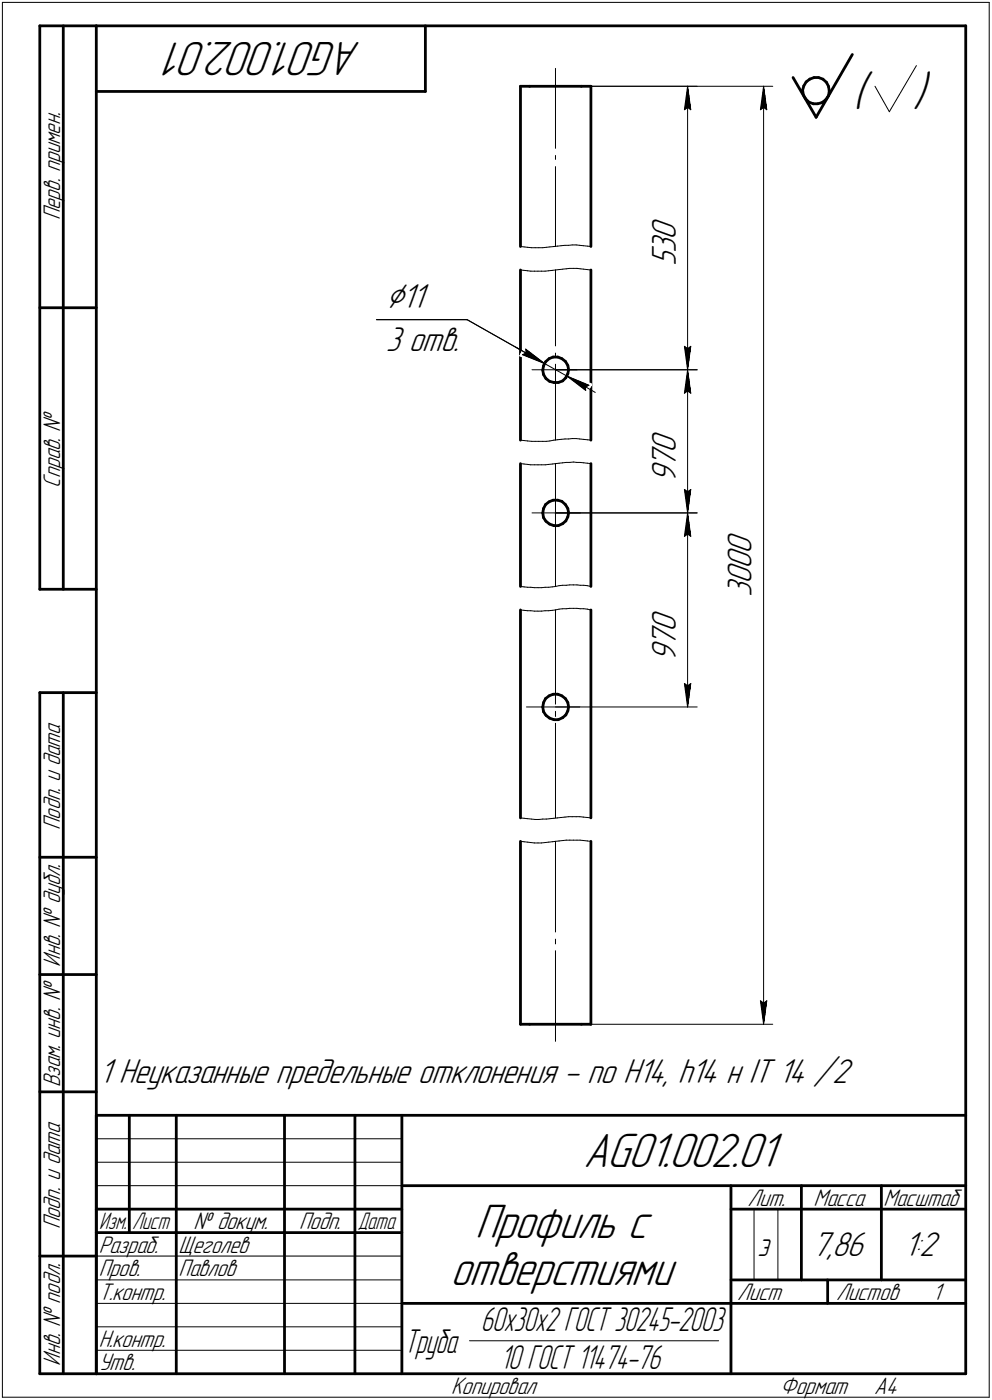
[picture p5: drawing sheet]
<svg xmlns="http://www.w3.org/2000/svg" width="211mm" height="298mm" viewBox="0 0 211 298" stroke-linecap="round" stroke-linejoin="round" font-family="sans-serif">
<defs><g id="words">
<g font-size="10.9">
<text x="76.9" y="9" transform="rotate(180 76.9 9)">AG01.002.01</text>
<text x="181.4" y="22.8">(</text>
<text x="194.3" y="22.8">)</text>
<text x="124.1" y="248.5">AG01.002.01</text>
<text x="101.1" y="263.5">Профиль с</text>
<text x="95.9" y="273.5">отверстиями</text>
</g>
<text font-size="8.5" x="82.1" y="65.5">Ç11</text>
<g font-size="7.8">
<text x="143.8" y="53.9" transform="rotate(-90 143.8 53.9)">3</text>
<text x="143.8" y="51.1" transform="rotate(-90 143.8 51.1)">0</text>
<text x="143.8" y="56.7" transform="rotate(-90 143.8 56.7)">5</text>
<text x="82.1" y="74.7">3 отв.</text>
<text x="143.8" y="99.7" transform="rotate(-90 143.8 99.7)">7</text>
<text x="143.8" y="96.5" transform="rotate(-90 143.8 96.5)">0</text>
<text x="143.8" y="102.9" transform="rotate(-90 143.8 102.9)">9</text>
<text x="159.9" y="118" transform="rotate(-90 159.9 118)">0</text>
<text x="159.9" y="124.4" transform="rotate(-90 159.9 124.4)">0</text>
<text x="159.9" y="121.2" transform="rotate(-90 159.9 121.2)">0</text>
<text x="159.9" y="127.1" transform="rotate(-90 159.9 127.1)">3</text>
<text x="143.8" y="137.7" transform="rotate(-90 143.8 137.7)">7</text>
<text x="143.8" y="134.5" transform="rotate(-90 143.8 134.5)">0</text>
<text x="143.8" y="140.9" transform="rotate(-90 143.8 140.9)">9</text>
<text x="21.1" y="230.5">1 Неуказанные предельные отклонения - по H14, h14 н IT 14 /2</text>
<text x="172.8" y="267.5">7,86</text>
<text x="192.4" y="267.5">1:2</text>
</g>
<g font-size="7.6">
<text x="161.2" y="267.5">э</text>
<text x="86" y="288">Труба</text>
<text x="102.3" y="283.5">60x30x2 ГОСТ 30245-2003</text>
<text x="106.5" y="291.6">10 ГОСТ 11474-76</text>
</g>
<g font-size="5.4">
<text x="12.8" y="46.9" transform="rotate(-90 12.8 46.9)">Перв. примен.</text>
<text x="12.8" y="103.8" transform="rotate(-90 12.8 103.8)">Справ. №</text>
<text x="12.8" y="176.7" transform="rotate(-90 12.8 176.7)">Подп. и дата</text>
<text x="12.8" y="205.8" transform="rotate(-90 12.8 205.8)">Инв. № дубл.</text>
<text x="12.8" y="231.6" transform="rotate(-90 12.8 231.6)">Взам. инв. №</text>
<text x="159.1" y="256.8">Лит.</text>
<text x="173.1" y="256.8">Масса</text>
<text x="188" y="256.8">Масштаб</text>
<text x="12.8" y="261.7" transform="rotate(-90 12.8 261.7)">Подп. и дата</text>
<text x="41.2" y="261.8">№ докум.</text>
<text x="63.6" y="261.8">Подп.</text>
<text x="21" y="266.8">Разраб.</text>
<text x="38" y="266.8">Щеголев</text>
<text x="21" y="271.8">Пров.</text>
<text x="38" y="271.8">Павлов</text>
<text x="21" y="276.8">Т.контр.</text>
<text x="156.9" y="276.8">Лист</text>
<text x="177.9" y="276.8">Листов</text>
<text x="198.4" y="276.8">1</text>
<text x="21" y="286.8">Н.контр.</text>
<text x="12.8" y="290.8" transform="rotate(-90 12.8 290.8)">Инв. № подл.</text>
<text x="21" y="291.8">Утв.</text>
<text x="96" y="296.8">Копировал</text>
<text x="166" y="296.8">Формат</text>
<text x="186" y="296.8">A4</text>
</g>
<g font-size="5.3">
<text x="21.1" y="261.8">Изм.</text>
<text x="28.1" y="261.8">Лист</text>
<text x="76.1" y="261.8">Дата</text>
</g>
</g></defs>
<g fill="none" stroke="#000" stroke-width=".59">
<path d="M8.5 5.5v120zM8.5 5.5h12zM13.5 5.5v120zM20.5 5.5v287zM20.5 5.5h185zM20.5 19.5h70zM90.5 5.5v14zM110.7 18.4v34.1zM110.7 18.4h2zM112.7 18.4h11zM123.7 18.4h2zM125.7 18.4v34.1z"/>
<path d="M168.7 16.5l5 8.5zM170.8 19.2l.1 1zM171 18.3l-.2 .9zM171.5 17.4l.8-.6zM171.5 17.4l-.5 .9zM172.3 16.8l.9-.3zM173.2 16.5h1zM174.2 16.5l.9 .3zM175.1 16.8l.8 .7zM175.9 17.5l.4 .9zM176.3 18.4l.1 .9zM176.4 19.5l-.1 .9z"/>
<path d="M176.4 19.3v.2zM181.4 11.6l-7.7 13.4zM205.5 5.5v287zM170.9 20.2l.5 .9zM171.4 21.1l.7 .7zM172.1 21.8l1 .3zM173.1 22.1h.9zM174 22.1l.9-.3zM174.9 21.8l.8-.5zM176.3 20.4l-.6 .9zM110.7 57.5v36.2zM125.7 57.5v36.2z"/>
<path d="M8.5 65.5h12zM115.5 78.8l.2 1zM115.7 77.9l-.2 .9zM115.7 79.8l.5 .8zM116.1 77l.7-.6zM116.1 77l-.4 .9zM116.8 76.4l.9-.4zM117.7 76h1zM118.7 76l.8 .4zM119.5 76.4l.8 .6zM120.3 77l.5 .8zM120.8 77.8l.2 .9z"/>
<path d="M120.8 79.6l-.4 .8zM121 78.7l-.2 .9zM110.7 98.7v26.2zM116.2 80.6l.7 .6zM116.9 81.2l1 .2zM117.9 81.4h.9zM118.8 81.4l.9-.3zM120.4 80.4l-.7 .7zM125.7 98.7v26.2zM115.5 109.2l.2 1zM115.7 108.3l-.2 .9zM115.7 110.2l.5 .8z"/>
<path d="M116.1 107.4l.7-.6zM116.1 107.4l-.4 .9zM116.2 111l.7 .6zM116.8 106.8l.9-.3zM116.9 111.6l1 .3zM117.7 106.5h1zM117.9 111.9h.9zM118.7 106.5l.8 .3zM118.8 111.9l.9-.4zM119.5 106.8l.8 .6zM119.7 111.5l.7-.6zM120.3 107.4l.5 .9z"/>
<path d="M120.8 108.3l.2 .9zM120.8 110.1l-.4 .8zM121 109.2l-.2 .9zM8.5 125.5h12zM110.7 129.9v44.3zM125.7 129.9v44.3zM8.5 147.5v145zM8.5 147.5h12zM13.5 147.5v145zM115.5 150.5l.2 1.1zM115.7 149.6l-.2 .9zM115.7 151.6l.5 .7z"/>
<path d="M116.1 148.8l.7-.6zM116.1 148.8l-.4 .8zM116.2 152.3l.7 .6zM116.8 148.2l.9-.4zM116.9 152.9l1 .3zM117.7 147.8h1zM117.9 153.2h.9zM118.7 147.8l.8 .4zM118.8 153.2l.9-.4zM119.5 148.2l.8 .6zM119.7 152.8l.7-.6zM120.3 148.8l.5 .8z"/>
<path d="M120.8 149.6l.2 .9zM120.8 151.4l-.4 .8zM121 150.5l-.2 .9zM110.7 179.2v38.9zM125.7 179.2v38.9zM8.5 182.5h12zM8.5 207.5h12zM110.7 218.1h2zM112.7 218.1h11zM123.7 218.1h2zM8.5 232.5h12zM20.5 237.5h185z"/>
<path d="M20.5 237.5v55zM27.5 237.5v25zM37.5 237.5v55zM60.5 237.5v55zM75.5 237.5v55zM85.5 237.5v55zM20.5 257.5h65zM85.5 252.5h120zM155.5 252.5v40zM155.5 257.5h15zM170.5 252.5v20zM170.5 257.5h35z"/>
<path d="M187.5 252.5v20zM8.5 267.5h12zM20.5 262.5h65zM85.5 277.5h70zM155.5 277.5h50zM155.5 272.5h50zM176.1 272.5v5zM8.5 292.5h12zM20.5 292.5h185z"/>
</g>
<g fill="none" stroke="#000" stroke-width=".21">
<path d="M.5 .5v297zM.5 .5h210zM118.2 14.6v17zM118.2 18.4h30.1zM125.7 18.4h38.7zM146.3 18.4l.7 5zM146.3 18.4l-.7 5zM146.3 18.4v60.3zM162.5 18.4l.7 5zM162.5 18.4l-.7 5zM162.5 18.4v199.7zM186.2 18.4l3 5.4z"/>
<path d="M195 14l-5.8 9.8zM210.5 .5v297zM118.2 33.1v.9zM118.2 35.5v17zM145.6 23.4l.7-.5zM146.3 22.9l.7 .5zM161.8 23.4l.7-.5zM162.5 22.9l.7 .5zM110.7 57.5l.8 .1zM110.7 52.5l.8 .1zM111.5 57.6l.8 .1zM111.5 52.6l.8 .1z"/>
<path d="M112.3 57.7h.6zM112.3 52.7h.8zM112.9 57.7h.8zM113.1 52.7h.8zM113.7 57.7h.8zM113.9 52.7h.7zM114.5 57.7h.7zM114.6 52.7h.9zM115.2 57.7h.8zM115.5 52.7h.7zM116 57.7h.8zM116.2 52.7l.8-.1z"/>
<path d="M116.8 57.7l.7-.1zM117 52.6l.9-.1zM117.5 57.6l.7-.1zM117.9 52.5l.7-.1zM118.2 57.5v16.2zM118.2 57.5l.8-.1zM118.6 52.4l.8-.1zM119 57.4l.7-.1zM119.4 52.3l.8-.1zM119.7 57.3l.8-.1zM120.2 52.2h.8zM120.5 57.2l.7-.1z"/>
<path d="M121 52.2h.8zM121.2 57.1h.8zM121.8 52.2h.8zM122 57.1h.8zM122.6 52.2h.8zM122.8 57.1l.6 .1zM123.4 52.2l.7 .1zM123.4 57.2l.8 .1zM124.1 52.3l.9 .1zM124.2 57.3l.8 .1zM125 57.4l.7 .1zM125 52.4l.7 .1z"/>
<path d="M80.1 68.1h19.3zM99.4 68.1l16.4 9.3zM109.7 73.9l6.1 3.5zM111.2 75.5l.7-.3zM111.2 75.5l4.6 1.9zM111.8 74.3l4 3.1zM111.8 74.3l.1 .9zM113.2 78.7h9.6zM115.8 77.4l4.8 2.7zM118.2 75.2v.8zM118.2 77.6v16.1zM118.2 78.7h30.1z"/>
<path d="M145.6 73.7l.7 5zM145.6 73.7l.7 .6zM146.3 78.7l.7 5zM146.3 78.7l-.7 5zM146.3 78.7v30.5zM146.3 74.3l.7-.6zM147 73.7l-.7 5zM110.7 98.7l.8 .1zM110.7 93.7l.8 .1zM111.5 98.8l.8 .1zM111.5 93.8l.8 .1zM112.3 98.9l.6 .1z"/>
<path d="M112.3 93.9l.8 .1zM112.9 99h.8zM113.1 94h.8zM113.7 99h.8zM113.9 94h.7zM114.5 99h.7zM114.6 94h.9zM115.2 99h.8zM115.5 94h.7zM116 99l.8-.1zM116.2 94l.8-.1zM116.8 98.9l.7-.1z"/>
<path d="M117 93.9l.9-.2zM117.5 98.8l.7-.1zM117.9 93.7l.7-.1zM118.2 98.7v26.2zM118.2 98.7l.8-.1zM118.6 93.6h.8zM119 98.6h.7zM119.4 93.6l.8-.1zM119.7 98.6l.8-.1zM120.2 93.5h.8zM120.5 98.5h.7zM120.6 80.1l4 3z"/>
<path d="M120.6 80.1l4.7 1.9zM120.6 80.1l6.1 3.5zM121 93.5l.8-.1zM121.2 98.5l.8-.1zM121.8 93.4h.8zM122 98.4l.8 .1zM122.6 93.4l.8 .1zM122.8 98.5h.6zM123.4 93.5l.7 .1zM123.4 98.5l.8 .1zM124.1 93.6h.9zM124.2 98.6h.8z"/>
<path d="M124.5 82.4l.1 .7zM124.5 82.4l.8-.4zM125 98.6l.7 .1zM125 93.6l.7 .1zM145.6 83.7l.7-.5zM146.3 83.2l.7 .5zM113.2 109.2h10.3zM118.2 109.2h30.1zM145.6 104.2l.7 5zM145.6 104.2l.7 .5zM145.6 114.2l.7-.5zM146.3 104.7l.7-.5z"/>
<path d="M146.3 109.2l.7 5zM146.3 113.7l.7 .5zM146.3 109.2l-.7 5zM146.3 109.2v41.3zM147 104.2l-.7 5zM110.7 129.9l.8 .1zM110.7 124.9l.8 .1zM111.5 130h.8zM111.5 125l.8 .1zM112.3 130h.6zM112.3 125.1h.6zM112.9 130l.8 .1z"/>
<path d="M112.9 125.1h.8zM113.7 130.1h.8zM113.7 125.1h.8zM114.5 130.1h.7zM114.5 125.1h.7zM115.2 130.1l.8-.1zM115.2 125.1h.8zM116 130h.8zM116 125.1h.8zM116.8 130h.7zM116.8 125.1l.7-.1zM117.5 130l.7-.1z"/>
<path d="M117.5 125l.7-.1zM118.2 129.9v20zM118.2 129.9l.8-.2zM118.2 124.9l.8-.2zM119 129.7l.7-.1zM119 124.7l.7-.1zM119.7 129.6h.8zM119.7 124.6h.8zM120.5 129.6l.7-.1zM120.5 124.6l.7-.1zM121.2 129.5h.8zM121.2 124.5h.8z"/>
<path d="M122 129.5h.8zM122 124.5h.8zM122.8 129.5l.6 .1zM122.8 124.5l.6 .1zM123.4 129.6h.8zM123.4 124.6h.8zM124.2 129.6l.8 .1zM124.2 124.6l.8 .1zM125 129.7l.7 .2zM125 124.7l.7 .2zM112 150.5h11.4zM118.2 151.5v1.1z"/>
<path d="M118.2 154v20.2zM118.2 150.5h30.1zM145.6 145.5l.7 5zM145.6 145.5l.7 .5zM146.3 146l.7-.5zM147 145.5l-.7 5zM110.7 179.2h.8zM110.7 174.2h.8zM111.5 179.2l.8 .1zM111.5 174.2l.8 .1zM112.3 179.3l.6 .1zM112.3 174.3l.8 .1z"/>
<path d="M112.9 179.4l.8 .1zM113.1 174.4l.8 .1zM113.7 179.5h.8zM113.9 174.5h.7zM114.5 179.5h.7zM114.6 174.5l.9-.1zM115.2 179.5l.8-.1zM115.5 174.4h.7zM116 179.4l.8-.1zM116.2 174.4l.8-.1zM116.8 179.3l.7-.1zM117 174.3l.9-.1z"/>
<path d="M117.5 179.2h.7zM117.9 174.2h.7zM118.2 179.2v19.3zM118.2 179.2l.8-.1zM118.6 174.2l.8-.1zM119 179.1l.7-.1zM119.4 174.1l.8-.1zM119.7 179l.8-.1zM120.2 174l.8-.1zM120.5 178.9h.7zM121 173.9h.8zM121.2 178.9h.8z"/>
<path d="M121.8 173.9h.8zM122 178.9h.8zM122.6 173.9h.8zM122.8 178.9h.6zM123.4 173.9l.7 .1zM123.4 178.9l.8 .1zM124.1 174l.9 .1zM124.2 179l.8 .1zM125 179.1l.7 .1zM125 174.1l.7 .1zM118.2 200v1zM118.2 202.4v19.3z"/>
<path d="M125.7 218.1h38.7zM161.8 213.1l.7 5zM161.8 213.1l.7 .5zM162.5 213.6l.7-.5zM163.2 213.1l-.7 5zM20.5 247.5h65zM20.5 252.5h65zM20.5 242.5h65zM160.4 257.5v15zM165.5 257.5v15zM20.5 267.5h65zM20.5 272.5h65z"/>
<path d="M20.5 277.5h65zM.5 297.5h210zM20.5 282.5h65zM20.5 287.5h65zM99.9 285.5h53z"/>
</g>
<g fill="#fff" stroke="#fff" stroke-width=".21">
<path d="M154.3 113h7.2zM154.3 113.1h7.2zM154.3 113.2h7.2zM154.3 113.3h7.2zM154.3 113.4h7.2zM154.3 113.5h7.2zM154.3 113.5h7.2zM154.3 113.6h7.2zM154.3 113.7h7.2zM154.3 113.8h7.2zM154.3 113.9h7.2zM154.3 114h7.2zM154.3 114h7.2zM154.3 114.1h7.2zM154.3 114.2h7.2zM154.3 114.3h7.2zM154.3 114.4h7.2zM154.3 114.5h7.2zM154.3 114.6h7.2zM154.3 114.6h7.2zM154.3 114.7h7.2zM154.3 114.8h7.2zM154.3 114.9h7.2zM154.3 115h7.2zM154.3 115.1h7.2zM154.3 115.1h7.2zM154.3 115.2h7.2zM154.3 115.3h7.2zM154.3 115.4h7.2zM154.3 115.5h7.2zM154.3 115.6h7.2zM154.3 115.7h7.2zM154.3 115.7h7.2zM154.3 115.8h7.2zM154.3 115.9h7.2zM154.3 116h7.2zM154.3 116.1h7.2zM154.3 116.2h7.2zM154.3 116.2h7.2zM154.3 116.3h7.2zM154.3 116.4h7.2zM154.3 116.5h7.2zM154.3 116.6h7.2zM154.3 116.7h7.2zM154.3 116.8h7.2zM154.3 116.8h7.2zM154.3 116.9h7.2zM154.3 117h7.2zM154.3 117.1h7.2zM154.3 117.2h7.2zM154.3 117.3h7.2zM154.3 117.3h7.2zM154.3 117.4h7.2zM154.3 117.5h7.2zM154.3 117.6h7.2zM154.3 117.7h7.2zM154.3 117.8h7.2zM154.3 117.9h7.2zM154.3 117.9h7.2zM154.3 118h7.2zM154.3 118.1h7.2zM154.3 118.2h7.2zM154.3 118.3h7.2zM154.3 118.4h7.2zM154.3 118.4h7.2zM154.3 118.5h7.2zM154.3 118.6h7.2zM154.3 118.7h7.2zM154.3 118.8h7.2zM154.3 118.9h7.2zM154.3 119h7.2zM154.3 119h7.2zM154.3 119.1h7.2zM154.3 119.2h7.2zM154.3 119.3h7.2zM154.3 119.4h7.2zM154.3 119.5h7.2zM154.3 119.5h7.2zM154.3 119.6h7.2zM154.3 119.7h7.2zM154.3 119.8h7.2zM154.3 119.9h7.2zM154.3 120h7.2zM154.3 120.1h7.2zM154.3 120.1h7.2zM154.3 120.2h7.2zM154.3 120.3h7.2zM154.3 120.4h7.2zM154.3 120.5h7.2zM154.3 120.6h7.2zM154.3 120.6h7.2zM154.3 120.7h7.2zM154.3 120.8h7.2zM154.3 120.9h7.2zM154.3 121h7.2zM154.3 121.1h7.2zM154.3 121.2h7.2zM154.3 121.2h7.2zM154.3 121.3h7.2zM154.3 121.4h7.2zM154.3 121.5h7.2zM154.3 121.6h7.2zM154.3 121.7h7.2zM154.3 121.8h7.2zM154.3 121.8h7.2zM154.3 121.9h7.2zM154.3 122h7.2zM154.3 122.1h7.2zM154.3 122.2h7.2zM154.3 122.3h7.2zM154.3 122.3h7.2zM154.3 122.4h7.2zM154.3 122.5h7.2zM154.3 122.6h7.2zM154.3 122.7h7.2zM154.3 122.8h7.2zM154.3 122.9h7.2zM154.3 122.9h7.2zM154.3 123h7.2zM154.3 123.1h7.2zM154.3 123.2h7.2zM154.3 123.3h7.2zM154.3 123.4h7.2zM154.3 123.4h7.2zM154.3 123.5h7.2zM154.3 123.6h7.2zM154.3 123.7h7.2zM154.3 123.8h7.2zM154.3 123.9h7.2zM154.3 124h7.2zM154.3 124h7.2zM154.3 124.1h7.2zM154.3 124.2h7.2zM154.3 124.3h7.2zM154.3 124.4h7.2zM154.3 124.5h7.2zM154.3 124.5h7.2zM154.3 124.6h7.2zM154.3 124.7h7.2zM154.3 124.8h7.2zM154.3 124.9h7.2zM154.3 125h7.2zM154.3 125.1h7.2zM154.3 125.1h7.2zM154.3 125.2h7.2zM154.3 125.3h7.2zM154.3 125.4h7.2zM154.3 125.5h7.2zM154.3 125.6h7.2zM154.3 125.6h7.2zM154.3 125.7h7.2zM154.3 125.8h7.2zM154.3 125.9h7.2zM154.3 126h7.2zM154.3 126.1h7.2zM154.3 126.2h7.2zM154.3 126.2h7.2zM154.3 126.3h7.2zM154.3 126.4h7.2zM154.3 126.5h7.2zM154.3 126.6h7.2zM154.3 126.7h7.2zM154.3 126.7h7.2zM154.3 126.8h7.2zM154.3 126.9h7.2zM154.3 127h7.2zM154.3 127.1h7.2z"/>
<path d="M161.2 212.6h2.5zM161.3 212.7h2.4zM161.3 212.8h2.4zM161.3 212.9h2.4zM161.3 212.9h2.4zM161.3 213h2.4zM161.3 213.1h2.4zM161.3 213.2h2.4zM161.4 213.3h2.3zM161.4 213.4h2.2zM161.4 213.4h2.2zM161.4 213.5h2.2zM161.4 213.6h2.2zM161.4 213.7h2.2zM161.4 213.8h2.2zM161.5 213.9h2.1zM161.5 214h2.1zM161.5 214h2.1zM161.5 214.1h2zM161.5 214.2h2zM161.5 214.3h2zM161.5 214.4h2zM161.5 214.5h2zM161.5 214.5h2zM161.5 214.6h2zM161.5 214.7h2zM161.5 214.8h2zM161.5 214.9h1.9zM161.5 215h1.9zM161.5 215.1h1.9zM161.6 215.1h1.8zM161.6 215.2h1.8zM161.6 215.3h1.8zM161.6 215.4h1.8zM161.6 215.5h1.8zM161.6 215.6h1.8zM161.6 215.6h1.7zM161.7 215.7h1.6zM161.7 215.8h1.6zM161.7 215.9h1.6zM161.7 216h1.6zM161.7 216.1h1.6zM161.7 216.2h1.6zM161.7 216.2h1.6zM161.7 216.3h1.5zM161.8 216.4h1.4zM161.8 216.5h1.4zM161.9 216.6h1.3zM161.9 216.7h1.3zM162 216.7h1.1zM162 216.8h1.1zM162 216.9h1zM162.1 217h.9zM162.1 217.1h.9zM162.1 217.2h.8zM162.1 217.3h.8zM162.2 217.3h.6zM162.2 217.4h.6zM162.2 217.5h.5zM162.3 217.6h.4zM162.3 217.7h.4zM162.4 217.8h.2zM162.4 217.8h.2z"/>
<path d="M162.4 18.6h.2zM162.4 18.7h.2zM162.3 18.8h.4zM162.3 18.9h.4zM162.2 19h.5zM162.2 19h.6zM162.2 19.1h.6zM162.1 19.2h.8zM162.1 19.3h.8zM162.1 19.4h.9zM162.1 19.5h.9zM162 19.6h1zM162 19.6h1.1zM162 19.7h1.1zM161.9 19.8h1.3zM161.9 19.9h1.3zM161.8 20h1.4zM161.8 20.1h1.4zM161.7 20.2h1.5zM161.7 20.2h1.6zM161.7 20.3h1.6zM161.7 20.4h1.6zM161.7 20.5h1.6zM161.7 20.6h1.6zM161.7 20.7h1.6zM161.7 20.7h1.6zM161.6 20.8h1.7zM161.6 20.9h1.8zM161.6 21h1.8zM161.6 21.1h1.8zM161.6 21.2h1.8zM161.6 21.3h1.8zM161.6 21.3h1.8zM161.5 21.4h1.9zM161.5 21.5h1.9zM161.5 21.6h1.9zM161.5 21.7h2zM161.5 21.8h2zM161.5 21.8h2zM161.5 21.9h2zM161.5 22h2zM161.5 22.1h2zM161.5 22.2h2zM161.5 22.3h2zM161.5 22.4h2zM161.5 22.4h2.1zM161.5 22.5h2.1zM161.5 22.6h2.1zM161.4 22.7h2.2zM161.4 22.8h2.2zM161.4 22.9h2.2zM161.4 22.9h2.2zM161.4 23h2.2zM161.4 23.1h2.2zM161.4 23.2h2.3zM161.3 23.3h2.4zM161.3 23.4h2.4zM161.3 23.5h2.4zM161.3 23.5h2.4zM161.3 23.6h2.4zM161.3 23.7h2.4zM161.3 23.8h2.4z"/>
<path d="M138.2 91.5h7.1zM138.2 91.6h7.1zM138.2 91.7h7.1zM138.2 91.8h7.1zM138.2 91.9h7.1zM138.2 91.9h7.1zM138.2 92h7.1zM138.2 92.1h7.1zM138.2 92.2h7.1zM138.2 92.3h7.1zM138.2 92.4h7.1zM138.2 92.5h7.1zM138.2 92.5h7.1zM138.2 92.6h7.1zM138.2 92.7h7.1zM138.2 92.8h7.1zM138.2 92.9h7.1zM138.2 93h7.1zM138.2 93h7.1zM138.2 93.1h7.1zM138.2 93.2h7.1zM138.2 93.3h7.1zM138.2 93.4h7.1zM138.2 93.5h7.1zM138.2 93.6h7.1zM138.2 93.6h7.1zM138.2 93.7h7.1zM138.2 93.8h7.1zM138.2 93.9h7.1zM138.2 94h7.1zM138.2 94.1h7.1zM138.2 94.1h7.1zM138.2 94.2h7.1zM138.2 94.3h7.1zM138.2 94.4h7.1zM138.2 94.5h7.1zM138.2 94.6h7.1zM138.2 94.7h7.1zM138.2 94.7h7.1zM138.2 94.8h7.1zM138.2 94.9h7.1zM138.2 95h7.1zM138.2 95.1h7.1zM138.2 95.2h7.1zM138.2 95.2h7.1zM138.2 95.3h7.1zM138.2 95.4h7.1zM138.2 95.5h7.1zM138.2 95.6h7.1zM138.2 95.7h7.1zM138.2 95.8h7.1zM138.2 95.8h7.1zM138.2 95.9h7.1zM138.2 96h7.1zM138.2 96.1h7.1zM138.2 96.2h7.1zM138.2 96.3h7.1zM138.2 96.4h7.1zM138.2 96.4h7.1zM138.2 96.5h7.1zM138.2 96.6h7.1zM138.2 96.7h7.1zM138.2 96.8h7.1zM138.2 96.9h7.1zM138.2 96.9h7.1zM138.2 97h7.1zM138.2 97.1h7.1zM138.2 97.2h7.1zM138.2 97.3h7.1zM138.2 97.4h7.1zM138.2 97.5h7.1zM138.2 97.5h7.1zM138.2 97.6h7.1zM138.2 97.7h7.1zM138.2 97.8h7.1zM138.2 97.9h7.1zM138.2 98h7.1zM138.2 98h7.1zM138.2 98.1h7.1zM138.2 98.2h7.1zM138.2 98.3h7.1zM138.2 98.4h7.1zM138.2 98.5h7.1zM138.2 98.6h7.1zM138.2 98.6h7.1zM138.2 98.7h7.1zM138.2 98.8h7.1zM138.2 98.9h7.1zM138.2 99h7.1zM138.2 99.1h7.1zM138.2 99.1h7.1zM138.2 99.2h7.1zM138.2 99.3h7.1zM138.2 99.4h7.1zM138.2 99.5h7.1zM138.2 99.6h7.1zM138.2 99.7h7.1zM138.2 99.7h7.1zM138.2 99.8h7.1zM138.2 99.9h7.1zM138.2 100h7.1zM138.2 100.1h7.1zM138.2 100.2h7.1zM138.2 100.2h7.1zM138.2 100.3h7.1zM138.2 100.4h7.1zM138.2 100.5h7.1zM138.2 100.6h7.1zM138.2 100.7h7.1zM138.2 100.8h7.1zM138.2 100.8h7.1zM138.2 100.9h7.1zM138.2 101h7.1zM138.2 101.1h7.1zM138.2 101.2h7.1zM138.2 101.3h7.1zM138.2 101.3h7.1zM138.2 101.4h7.1zM138.2 101.5h7.1zM138.2 101.6h7.1zM138.2 101.7h7.1zM138.2 101.8h7.1zM138.2 101.9h7.1zM138.2 101.9h7.1zM138.2 102h7.1zM138.2 102.1h7.1zM138.2 102.2h7.1zM138.2 102.3h7.1zM138.2 102.4h7.1zM138.2 102.4h7.1zM138.2 102.5h7.1zM138.2 102.6h7.1zM138.2 102.7h7.1zM138.2 102.8h7.1z"/>
<path d="M145.1 103.7h2.5zM145.2 103.8h2.4zM145.2 103.9h2.4zM145.2 104h2.4zM145.2 104.1h2.4zM145.2 104.1h2.4zM145.2 104.2h2.4zM145.2 104.3h2.4zM145.2 104.4h2.3zM145.3 104.5h2.2zM145.3 104.6h2.2zM145.3 104.6h2.2zM145.3 104.7h2.2zM145.3 104.8h2.2zM145.3 104.9h2.2zM145.3 105h2.1zM145.3 105.1h2.1zM145.3 105.2h2.1zM145.4 105.2h2zM145.4 105.3h2zM145.4 105.4h2zM145.4 105.5h2zM145.4 105.6h1.9zM145.4 105.7h1.9zM145.4 105.7h1.9zM145.4 105.8h1.9zM145.4 105.9h1.9zM145.5 106h1.8zM145.5 106.1h1.8zM145.5 106.2h1.8zM145.5 106.3h1.7zM145.5 106.3h1.7zM145.5 106.4h1.7zM145.5 106.5h1.7zM145.5 106.6h1.7zM145.5 106.7h1.7zM145.5 106.8h1.7zM145.5 106.8h1.7zM145.5 106.9h1.7zM145.5 107h1.7zM145.5 107.1h1.7zM145.5 107.2h1.7zM145.5 107.3h1.7zM145.5 107.4h1.7zM145.5 107.4h1.6zM145.6 107.5h1.5zM145.6 107.6h1.5zM145.7 107.7h1.3zM145.7 107.8h1.3zM145.8 107.9h1.1zM145.8 107.9h1.1zM145.8 108h1zM145.9 108.1h.9zM145.9 108.2h.9zM146 108.3h.7zM146 108.4h.7zM146 108.5h.6zM146 108.5h.6zM146 108.6h.6zM146.1 108.7h.5zM146.1 108.8h.5zM146.2 108.9h.3zM146.2 109h.3z"/>
<path d="M146.2 79h.3zM146.2 79.1h.3zM146.1 79.2h.5zM146.1 79.2h.5zM146 79.3h.6zM146 79.4h.6zM146 79.5h.6zM146 79.6h.7zM146 79.7h.7zM145.9 79.8h.9zM145.9 79.8h.9zM145.8 79.9h1zM145.8 80h1.1zM145.8 80.1h1.1zM145.7 80.2h1.3zM145.7 80.3h1.3zM145.6 80.3h1.5zM145.6 80.4h1.5zM145.5 80.5h1.6zM145.5 80.6h1.7zM145.5 80.7h1.7zM145.5 80.8h1.7zM145.5 80.9h1.7zM145.5 80.9h1.7zM145.5 81h1.7zM145.5 81.1h1.7zM145.5 81.2h1.7zM145.5 81.3h1.7zM145.5 81.4h1.7zM145.5 81.4h1.7zM145.5 81.5h1.7zM145.5 81.6h1.7zM145.5 81.7h1.7zM145.5 81.8h1.8zM145.5 81.9h1.8zM145.5 82h1.8zM145.4 82h1.9zM145.4 82.1h1.9zM145.4 82.2h1.9zM145.4 82.3h1.9zM145.4 82.4h1.9zM145.4 82.5h2zM145.4 82.5h2zM145.4 82.6h2zM145.4 82.7h2zM145.3 82.8h2.1zM145.3 82.9h2.1zM145.3 83h2.1zM145.3 83.1h2.2zM145.3 83.1h2.2zM145.3 83.2h2.2zM145.3 83.3h2.2zM145.3 83.4h2.2zM145.3 83.5h2.2zM145.2 83.6h2.3zM145.2 83.7h2.4zM145.2 83.7h2.4zM145.2 83.8h2.4zM145.2 83.9h2.4zM145.2 84h2.4zM145.2 84.1h2.4zM145.2 84.2h2.4z"/>
<path d="M138.2 129.5h7.1zM138.2 129.6h7.1zM138.2 129.7h7.1zM138.2 129.8h7.1zM138.2 129.9h7.1zM138.2 130h7.1zM138.2 130h7.1zM138.2 130.1h7.1zM138.2 130.2h7.1zM138.2 130.3h7.1zM138.2 130.4h7.1zM138.2 130.5h7.1zM138.2 130.6h7.1zM138.2 130.6h7.1zM138.2 130.7h7.1zM138.2 130.8h7.1zM138.2 130.9h7.1zM138.2 131h7.1zM138.2 131.1h7.1zM138.2 131.1h7.1zM138.2 131.2h7.1zM138.2 131.3h7.1zM138.2 131.4h7.1zM138.2 131.5h7.1zM138.2 131.6h7.1zM138.2 131.7h7.1zM138.2 131.7h7.1zM138.2 131.8h7.1zM138.2 131.9h7.1zM138.2 132h7.1zM138.2 132.1h7.1zM138.2 132.2h7.1zM138.2 132.2h7.1zM138.2 132.3h7.1zM138.2 132.4h7.1zM138.2 132.5h7.1zM138.2 132.6h7.1zM138.2 132.7h7.1zM138.2 132.8h7.1zM138.2 132.8h7.1zM138.2 132.9h7.1zM138.2 133h7.1zM138.2 133.1h7.1zM138.2 133.2h7.1zM138.2 133.3h7.1zM138.2 133.3h7.1zM138.2 133.4h7.1zM138.2 133.5h7.1zM138.2 133.6h7.1zM138.2 133.7h7.1zM138.2 133.8h7.1zM138.2 133.9h7.1zM138.2 133.9h7.1zM138.2 134h7.1zM138.2 134.1h7.1zM138.2 134.2h7.1zM138.2 134.3h7.1zM138.2 134.4h7.1zM138.2 134.5h7.1zM138.2 134.5h7.1zM138.2 134.6h7.1zM138.2 134.7h7.1zM138.2 134.8h7.1zM138.2 134.9h7.1zM138.2 135h7.1zM138.2 135h7.1zM138.2 135.1h7.1zM138.2 135.2h7.1zM138.2 135.3h7.1zM138.2 135.4h7.1zM138.2 135.5h7.1zM138.2 135.6h7.1zM138.2 135.6h7.1zM138.2 135.7h7.1zM138.2 135.8h7.1zM138.2 135.9h7.1zM138.2 136h7.1zM138.2 136.1h7.1zM138.2 136.1h7.1zM138.2 136.2h7.1zM138.2 136.3h7.1zM138.2 136.4h7.1zM138.2 136.5h7.1zM138.2 136.6h7.1zM138.2 136.7h7.1zM138.2 136.7h7.1zM138.2 136.8h7.1zM138.2 136.9h7.1zM138.2 137h7.1zM138.2 137.1h7.1zM138.2 137.2h7.1zM138.2 137.2h7.1zM138.2 137.3h7.1zM138.2 137.4h7.1zM138.2 137.5h7.1zM138.2 137.6h7.1zM138.2 137.7h7.1zM138.2 137.8h7.1zM138.2 137.8h7.1zM138.2 137.9h7.1zM138.2 138h7.1zM138.2 138.1h7.1zM138.2 138.2h7.1zM138.2 138.3h7.1zM138.2 138.3h7.1zM138.2 138.4h7.1zM138.2 138.5h7.1zM138.2 138.6h7.1zM138.2 138.7h7.1zM138.2 138.8h7.1zM138.2 138.9h7.1zM138.2 138.9h7.1zM138.2 139h7.1zM138.2 139.1h7.1zM138.2 139.2h7.1zM138.2 139.3h7.1zM138.2 139.4h7.1zM138.2 139.4h7.1zM138.2 139.5h7.1zM138.2 139.6h7.1zM138.2 139.7h7.1zM138.2 139.8h7.1zM138.2 139.9h7.1zM138.2 140h7.1zM138.2 140h7.1zM138.2 140.1h7.1zM138.2 140.2h7.1zM138.2 140.3h7.1zM138.2 140.4h7.1zM138.2 140.5h7.1zM138.2 140.5h7.1zM138.2 140.6h7.1zM138.2 140.7h7.1zM138.2 140.8h7.1z"/>
<path d="M146.2 109.5h.3zM146.2 109.6h.3zM146.1 109.6h.5zM146.1 109.7h.5zM146 109.8h.6zM146 109.9h.6zM146 110h.6zM146 110.1h.7zM146 110.2h.7zM145.9 110.2h.9zM145.9 110.3h.9zM145.8 110.4h1zM145.8 110.5h1.1zM145.8 110.6h1.1zM145.7 110.7h1.3zM145.7 110.7h1.3zM145.6 110.8h1.5zM145.6 110.9h1.5zM145.5 111h1.6zM145.5 111.1h1.7zM145.5 111.2h1.7zM145.5 111.3h1.7zM145.5 111.3h1.7zM145.5 111.4h1.7zM145.5 111.5h1.7zM145.5 111.6h1.7zM145.5 111.7h1.7zM145.5 111.8h1.7zM145.5 111.8h1.7zM145.5 111.9h1.7zM145.5 112h1.7zM145.5 112.1h1.7zM145.5 112.2h1.7zM145.5 112.3h1.8zM145.5 112.4h1.8zM145.5 112.4h1.8zM145.4 112.5h1.9zM145.4 112.6h1.9zM145.4 112.7h1.9zM145.4 112.8h1.9zM145.4 112.9h1.9zM145.4 112.9h2zM145.4 113h2zM145.4 113.1h2zM145.4 113.2h2zM145.3 113.3h2.1zM145.3 113.4h2.1zM145.3 113.5h2.1zM145.3 113.5h2.2zM145.3 113.6h2.2zM145.3 113.7h2.2zM145.3 113.8h2.2zM145.3 113.9h2.2zM145.3 114h2.2zM145.2 114h2.3zM145.2 114.1h2.4zM145.2 114.2h2.4zM145.2 114.3h2.4zM145.2 114.4h2.4zM145.2 114.5h2.4zM145.2 114.6h2.4zM145.2 114.6h2.4z"/>
<path d="M145.1 145h2.5zM145.2 145.1h2.4zM145.2 145.2h2.4zM145.2 145.3h2.4zM145.2 145.4h2.4zM145.2 145.5h2.4zM145.2 145.5h2.4zM145.2 145.6h2.4zM145.2 145.7h2.3zM145.3 145.8h2.2zM145.3 145.9h2.2zM145.3 146h2.2zM145.3 146h2.2zM145.3 146.1h2.2zM145.3 146.2h2.2zM145.3 146.3h2.1zM145.3 146.4h2.1zM145.3 146.5h2.1zM145.4 146.6h2zM145.4 146.6h2zM145.4 146.7h2zM145.4 146.8h2zM145.4 146.9h1.9zM145.4 147h1.9zM145.4 147.1h1.9zM145.4 147.2h1.9zM145.4 147.2h1.9zM145.5 147.3h1.8zM145.5 147.4h1.8zM145.5 147.5h1.8zM145.5 147.6h1.7zM145.5 147.7h1.7zM145.5 147.7h1.7zM145.5 147.8h1.7zM145.5 147.9h1.7zM145.5 148h1.7zM145.5 148.1h1.7zM145.5 148.2h1.7zM145.5 148.3h1.7zM145.5 148.3h1.7zM145.5 148.4h1.7zM145.5 148.5h1.7zM145.5 148.6h1.7zM145.5 148.7h1.7zM145.5 148.8h1.6zM145.6 148.8h1.5zM145.6 148.9h1.5zM145.7 149h1.3zM145.7 149.1h1.3zM145.8 149.2h1.1zM145.8 149.3h1.1zM145.8 149.4h1zM145.9 149.4h.9zM145.9 149.5h.9zM146 149.6h.7zM146 149.7h.7zM146 149.8h.6zM146 149.9h.6zM146 149.9h.6zM146.1 150h.5zM146.1 150.1h.5zM146.2 150.2h.3zM146.2 150.3h.3z"/>
<path d="M138.2 46.1h7.1zM138.2 46.2h7.1zM138.2 46.3h7.1zM138.2 46.4h7.1zM138.2 46.5h7.1zM138.2 46.6h7.1zM138.2 46.7h7.1zM138.2 46.7h7.1zM138.2 46.8h7.1zM138.2 46.9h7.1zM138.2 47h7.1zM138.2 47.1h7.1zM138.2 47.2h7.1zM138.2 47.2h7.1zM138.2 47.3h7.1zM138.2 47.4h7.1zM138.2 47.5h7.1zM138.2 47.6h7.1zM138.2 47.7h7.1zM138.2 47.8h7.1zM138.2 47.8h7.1zM138.2 47.9h7.1zM138.2 48h7.1zM138.2 48.1h7.1zM138.2 48.2h7.1zM138.2 48.3h7.1zM138.2 48.3h7.1zM138.2 48.4h7.1zM138.2 48.5h7.1zM138.2 48.6h7.1zM138.2 48.7h7.1zM138.2 48.8h7.1zM138.2 48.9h7.1zM138.2 48.9h7.1zM138.2 49h7.1zM138.2 49.1h7.1zM138.2 49.2h7.1zM138.2 49.3h7.1zM138.2 49.4h7.1zM138.2 49.4h7.1zM138.2 49.5h7.1zM138.2 49.6h7.1zM138.2 49.7h7.1zM138.2 49.8h7.1zM138.2 49.9h7.1zM138.2 50h7.1zM138.2 50h7.1zM138.2 50.1h7.1zM138.2 50.2h7.1zM138.2 50.3h7.1zM138.2 50.4h7.1zM138.2 50.5h7.1zM138.2 50.5h7.1zM138.2 50.6h7.1zM138.2 50.7h7.1zM138.2 50.8h7.1zM138.2 50.9h7.1zM138.2 51h7.1zM138.2 51.1h7.1zM138.2 51.1h7.1zM138.2 51.2h7.1zM138.2 51.3h7.1zM138.2 51.4h7.1zM138.2 51.5h7.1zM138.2 51.6h7.1zM138.2 51.6h7.1zM138.2 51.7h7.1zM138.2 51.8h7.1zM138.2 51.9h7.1zM138.2 52h7.1zM138.2 52.1h7.1zM138.2 52.2h7.1zM138.2 52.2h7.1zM138.2 52.3h7.1zM138.2 52.4h7.1zM138.2 52.5h7.1zM138.2 52.6h7.1zM138.2 52.7h7.1zM138.2 52.7h7.1zM138.2 52.8h7.1zM138.2 52.9h7.1zM138.2 53h7.1zM138.2 53.1h7.1zM138.2 53.2h7.1zM138.2 53.3h7.1zM138.2 53.3h7.1zM138.2 53.4h7.1zM138.2 53.5h7.1zM138.2 53.6h7.1zM138.2 53.7h7.1zM138.2 53.8h7.1zM138.2 53.8h7.1zM138.2 53.9h7.1zM138.2 54h7.1zM138.2 54.1h7.1zM138.2 54.2h7.1zM138.2 54.3h7.1zM138.2 54.4h7.1zM138.2 54.4h7.1zM138.2 54.5h7.1zM138.2 54.6h7.1zM138.2 54.7h7.1zM138.2 54.8h7.1zM138.2 54.9h7.1zM138.2 54.9h7.1zM138.2 55h7.1zM138.2 55.1h7.1zM138.2 55.2h7.1zM138.2 55.3h7.1zM138.2 55.4h7.1zM138.2 55.5h7.1zM138.2 55.5h7.1zM138.2 55.6h7.1zM138.2 55.7h7.1zM138.2 55.8h7.1zM138.2 55.9h7.1zM138.2 56h7.1zM138.2 56h7.1zM138.2 56.1h7.1zM138.2 56.2h7.1zM138.2 56.3h7.1zM138.2 56.4h7.1zM138.2 56.5h7.1zM138.2 56.6h7.1z"/>
<path d="M146.2 18.6h.3zM146.2 18.7h.3zM146.1 18.8h.5zM146.1 18.9h.5zM146 19h.6zM146 19h.6zM146 19.1h.6zM146 19.2h.7zM146 19.3h.7zM145.9 19.4h.9zM145.9 19.5h.9zM145.8 19.6h1zM145.8 19.6h1.1zM145.8 19.7h1.1zM145.7 19.8h1.3zM145.7 19.9h1.3zM145.6 20h1.5zM145.6 20.1h1.5zM145.5 20.2h1.6zM145.5 20.2h1.7zM145.5 20.3h1.7zM145.5 20.4h1.7zM145.5 20.5h1.7zM145.5 20.6h1.7zM145.5 20.7h1.7zM145.5 20.7h1.7zM145.5 20.8h1.7zM145.5 20.9h1.7zM145.5 21h1.7zM145.5 21.1h1.7zM145.5 21.2h1.7zM145.5 21.3h1.7zM145.5 21.3h1.7zM145.5 21.4h1.8zM145.5 21.5h1.8zM145.5 21.6h1.8zM145.4 21.7h1.9zM145.4 21.8h1.9zM145.4 21.8h1.9zM145.4 21.9h1.9zM145.4 22h1.9zM145.4 22.1h2zM145.4 22.2h2zM145.4 22.3h2zM145.4 22.4h2zM145.3 22.4h2.1zM145.3 22.5h2.1zM145.3 22.6h2.1zM145.3 22.7h2.2zM145.3 22.8h2.2zM145.3 22.9h2.2zM145.3 22.9h2.2zM145.3 23h2.2zM145.3 23.1h2.2zM145.2 23.2h2.3zM145.2 23.3h2.4zM145.2 23.4h2.4zM145.2 23.5h2.4zM145.2 23.5h2.4zM145.2 23.6h2.4zM145.2 23.7h2.4zM145.2 23.8h2.4z"/>
<path d="M145.1 73.2h2.5zM145.2 73.3h2.4zM145.2 73.4h2.4zM145.2 73.5h2.4zM145.2 73.6h2.4zM145.2 73.7h2.4zM145.2 73.7h2.4zM145.2 73.8h2.4zM145.2 73.9h2.3zM145.3 74h2.2zM145.3 74.1h2.2zM145.3 74.2h2.2zM145.3 74.3h2.2zM145.3 74.3h2.2zM145.3 74.4h2.2zM145.3 74.5h2.1zM145.3 74.6h2.1zM145.3 74.7h2.1zM145.4 74.8h2zM145.4 74.8h2zM145.4 74.9h2zM145.4 75h2zM145.4 75.1h1.9zM145.4 75.2h1.9zM145.4 75.3h1.9zM145.4 75.4h1.9zM145.4 75.4h1.9zM145.5 75.5h1.8zM145.5 75.6h1.8zM145.5 75.7h1.8zM145.5 75.8h1.7zM145.5 75.9h1.7zM145.5 75.9h1.7zM145.5 76h1.7zM145.5 76.1h1.7zM145.5 76.2h1.7zM145.5 76.3h1.7zM145.5 76.4h1.7zM145.5 76.5h1.7zM145.5 76.5h1.7zM145.5 76.6h1.7zM145.5 76.7h1.7zM145.5 76.8h1.7zM145.5 76.9h1.7zM145.5 77h1.6zM145.6 77h1.5zM145.6 77.1h1.5zM145.7 77.2h1.3zM145.7 77.3h1.3zM145.8 77.4h1.1zM145.8 77.5h1.1zM145.8 77.6h1zM145.9 77.6h.9zM145.9 77.7h.9zM146 77.8h.7zM146 77.9h.7zM146 78h.6zM146 78.1h.6zM146 78.1h.6zM146.1 78.2h.5zM146.1 78.3h.5zM146.2 78.4h.3zM146.2 78.5h.3z"/>
<path d="M120.7 80.2h.6zM120.8 80.3h1.1zM120.9 80.3h1.6zM121 80.4h1.8zM121 80.5h1.9zM121.1 80.6h2.1zM121.2 80.7h2.2zM121.2 80.8h2.4zM121.2 80.9h2.6zM121.3 80.9h2.7zM121.4 81h2.8zM121.5 81.1h2.9zM121.6 81.2h3zM121.6 81.3h3.2zM121.7 81.4h3.3zM121.8 81.4h3.4zM121.8 81.5h3.6zM121.8 81.6h3.8zM122 81.7h3.8zM122.1 81.8h3.9zM122.2 81.9h3.8zM122.3 82h3.6zM122.4 82h3.5zM122.5 82.1h3.3zM122.7 82.2h3.1zM122.8 82.3h2.9zM122.9 82.4h2.7zM122.9 82.5h2.7zM123.1 82.5h2.5zM123.2 82.6h2.4zM123.3 82.7h2.2zM123.4 82.8h2zM123.5 82.9h1.9zM123.6 83h1.7zM123.8 83.1h1.5zM123.9 83.1h1.3zM124 83.2h1.2zM124 83.3h1.1zM124.2 83.4h.9zM124.3 83.5h.8zM124.4 83.6h.7zM124.5 83.7h.5zM124.6 83.7h.4zM124.7 83.8h.2z"/>
<path d="M111.7 73.7h.1zM111.6 73.7h.3zM111.6 73.8h.4zM111.5 73.9h.7zM111.5 74h.8zM111.4 74.1h1zM111.4 74.2h1.1zM111.3 74.3h1.3zM111.3 74.3h1.4zM111.3 74.4h1.5zM111.3 74.5h1.6zM111.2 74.6h1.8zM111.1 74.7h2zM111.1 74.8h2.2zM111 74.8h2.4zM111 74.9h2.5zM110.9 75h2.7zM110.9 75.1h2.8zM110.8 75.2h3zM110.8 75.3h3.1zM110.7 75.4h3.3zM110.7 75.4h3.4zM110.7 75.5h3.5zM110.7 75.6h3.7zM110.6 75.7h3.9zM110.5 75.8h4.1zM110.7 75.9h3.9zM111 75.9h3.7zM111.2 76h3.6zM111.4 76.1h3.5zM111.6 76.2h3.4zM111.8 76.3h3.2zM112 76.4h3.1zM112.3 76.5h2.8zM112.5 76.5h2.7zM112.7 76.6h2.5zM112.9 76.7h2.4zM113.1 76.8h2.3zM113.4 76.9h2.1zM113.5 77h2.1zM113.8 77h1.8zM114 77.1h1.7zM114.6 77.2h1.1zM115.2 77.3h.6z"/>
<path d="M82.1 59.8h9.5zM82.1 59.9h9.5zM82.1 59.9h9.5zM82.1 60h9.5zM82.1 60.1h9.5zM82.1 60.2h9.5zM82.1 60.3h9.5zM82.1 60.4h9.5zM82.1 60.5h9.5zM82.1 60.5h9.5zM82.1 60.6h9.5zM82.1 60.7h9.5zM82.1 60.8h9.5zM82.1 60.9h9.5zM82.1 61h9.5zM82.1 61h9.5zM82.1 61.1h9.5zM82.1 61.2h9.5zM82.1 61.3h9.5zM82.1 61.4h9.5zM82.1 61.5h9.5zM82.1 61.6h9.5zM82.1 61.6h9.5zM82.1 61.7h9.5zM82.1 61.8h9.5zM82.1 61.9h9.5zM82.1 62h9.5zM82.1 62.1h9.5zM82.1 62.1h9.5zM82.1 62.2h9.5zM82.1 62.3h9.5zM82.1 62.4h9.5zM82.1 62.5h9.5zM82.1 62.6h9.5zM82.1 62.7h9.5zM82.1 62.7h9.5zM82.1 62.8h9.5zM82.1 62.9h9.5zM82.1 63h9.5zM82.1 63.1h9.5zM82.1 63.2h9.5zM82.1 63.2h9.5zM82.1 63.3h9.5zM82.1 63.4h9.5zM82.1 63.5h9.5zM82.1 63.6h9.5zM82.1 63.7h9.5zM82.1 63.8h9.5zM82.1 63.8h9.5zM82.1 63.9h9.5zM82.1 64h9.5zM82.1 64.1h9.5zM82.1 64.2h9.5zM82.1 64.3h9.5zM82.1 64.3h9.5zM82.1 64.4h9.5zM82.1 64.5h9.5zM82.1 64.6h9.5zM82.1 64.7h9.5zM82.1 64.8h9.5zM82.1 64.9h9.5zM82.1 64.9h9.5zM82.1 65h9.5zM82.1 65.1h9.5zM82.1 65.2h9.5zM82.1 65.3h9.5zM82.1 65.4h9.5zM82.1 65.4h9.5zM82.1 65.5h9.5zM82.1 65.6h9.5zM82.1 65.7h9.5zM82.1 65.8h9.5zM82.1 65.9h9.5zM82.1 66h9.5zM82.1 66h9.5zM82.1 66.1h9.5zM82.1 66.2h9.5zM82.1 66.3h9.5zM82.1 66.4h9.5zM82.1 66.5h9.5zM82.1 66.5h9.5zM82.1 66.6h9.5zM82.1 66.7h9.5zM82.1 66.8h9.5zM82.1 66.9h9.5zM82.1 67h9.5z"/>
<path d="M82.1 69.1h15.4zM82.1 69.2h15.4zM82.1 69.3h15.4zM82.1 69.3h15.4zM82.1 69.4h15.4zM82.1 69.5h15.4zM82.1 69.6h15.4zM82.1 69.7h15.4zM82.1 69.8h15.4zM82.1 69.8h15.4zM82.1 69.9h15.4zM82.1 70h15.4zM82.1 70.1h15.4zM82.1 70.2h15.4zM82.1 70.3h15.4zM82.1 70.4h15.4zM82.1 70.4h15.4zM82.1 70.5h15.4zM82.1 70.6h15.4zM82.1 70.7h15.4zM82.1 70.8h15.4zM82.1 70.9h15.4zM82.1 71h15.4zM82.1 71h15.4zM82.1 71.1h15.4zM82.1 71.2h15.4zM82.1 71.3h15.4zM82.1 71.4h15.4zM82.1 71.5h15.4zM82.1 71.5h15.4zM82.1 71.6h15.4zM82.1 71.7h15.4zM82.1 71.8h15.4zM82.1 71.9h15.4zM82.1 72h15.4zM82.1 72.1h15.4zM82.1 72.1h15.4zM82.1 72.2h15.4zM82.1 72.3h15.4zM82.1 72.4h15.4zM82.1 72.5h15.4zM82.1 72.6h15.4zM82.1 72.6h15.4zM82.1 72.7h15.4zM82.1 72.8h15.4zM82.1 72.9h15.4zM82.1 73h15.4zM82.1 73.1h15.4zM82.1 73.2h15.4zM82.1 73.2h15.4zM82.1 73.3h15.4zM82.1 73.4h15.4zM82.1 73.5h15.4zM82.1 73.6h15.4zM82.1 73.7h15.4zM82.1 73.7h15.4zM82.1 73.8h15.4zM82.1 73.9h15.4zM82.1 74h15.4zM82.1 74.1h15.4zM82.1 74.2h15.4zM82.1 74.3h15.4zM82.1 74.3h15.4zM82.1 74.4h15.4zM82.1 74.5h15.4zM82.1 74.6h15.4zM82.1 74.7h15.4zM82.1 74.8h15.4zM82.1 74.8h15.4zM82.1 74.9h15.4zM82.1 75h15.4zM82.1 75.1h15.4zM82.1 75.2h15.4zM82.1 75.3h15.4zM82.1 75.4h15.4zM82.1 75.4h15.4zM82.1 75.5h15.4zM82.1 75.6h15.4zM82.1 75.7h15.4zM82.1 75.8h15.4zM82.1 75.9h15.4zM82.1 75.9h15.4zM82.1 76h15.4zM82.1 76.1h15.4z"/>
</g>
<g fill="#000" stroke="#000" stroke-width=".21">
<path d="M146.1 19.6h.2zM146.1 19.7h.2zM146.1 19.8h.2zM146.1 19.9h.2zM146.1 20h.2zM146.1 20.1h.2zM146.1 20.2h.2zM146.1 20.2h.2zM146 20.3h.3zM146 20.4h.3zM146 20.5h.3zM146 20.6h.3zM146 20.7h.3zM146 20.7h.3zM146 20.8h.3zM146 20.9h.3zM146 21h.3zM146 21.1h.3zM146 21.2h.3zM146 21.3h.3zM146 21.3h.3zM146 21.4h.3zM145.9 21.5h.4zM145.9 21.6h.4zM145.9 21.7h.4zM145.9 21.8h.4zM145.9 21.8h.4zM145.9 21.9h.4zM145.9 22h.4zM145.9 22.1h.4zM145.8 22.2h.5zM145.8 22.3h.5zM145.8 22.4h.5zM145.8 22.4h.5zM145.8 22.5h.5zM145.8 22.6h.5zM145.8 22.7h.5zM145.7 22.8h.6zM145.7 22.9h.6zM145.7 22.9h.5zM145.7 23h.4zM145.7 23.1h.3zM145.7 23.2h.2z"/>
<path d="M146.3 19h.2zM146.3 19.1h.2zM146.3 19.2h.2zM146.3 19.3h.2zM146.3 19.4h.2zM146.3 19.5h.2zM146.3 19.6h.2zM146.3 19.6h.3zM146.3 19.7h.3zM146.3 19.8h.3zM146.3 19.9h.3zM146.3 20h.3zM146.3 20.1h.3zM146.3 20.2h.3zM146.3 20.2h.3zM146.3 20.3h.3zM146.3 20.4h.3zM146.3 20.5h.3zM146.3 20.6h.3zM146.3 20.7h.3zM146.3 20.7h.3zM146.3 20.8h.3zM146.3 20.9h.4zM146.3 21h.4zM146.3 21.1h.4zM146.3 21.2h.4zM146.3 21.3h.4zM146.3 21.3h.4zM146.3 21.4h.4zM146.3 21.5h.5zM146.3 21.6h.5zM146.3 21.7h.5zM146.3 21.8h.5zM146.3 21.8h.5zM146.3 21.9h.5zM146.3 22h.5zM146.3 22.1h.5zM146.3 22.2h.6zM146.3 22.3h.6zM146.3 22.4h.6zM146.3 22.4h.6zM146.3 22.5h.6zM146.3 22.6h.6zM146.3 22.7h.6zM146.3 22.8h.7zM146.3 22.9h.7zM146.5 22.9h.5zM146.6 23h.4zM146.6 23.1h.4zM146.8 23.2h.2z"/>
<path d="M162.3 19.6h.2zM162.3 19.7h.2zM162.3 19.8h.2zM162.3 19.9h.2zM162.3 20h.2zM162.3 20.1h.2zM162.3 20.2h.2zM162.3 20.2h.2zM162.2 20.3h.3zM162.2 20.4h.3zM162.2 20.5h.3zM162.2 20.6h.3zM162.2 20.7h.3zM162.2 20.7h.3zM162.2 20.8h.3zM162.1 20.9h.4zM162.1 21h.4zM162.1 21.1h.4zM162.1 21.2h.4zM162.1 21.3h.4zM162.1 21.3h.4zM162.1 21.4h.4zM162.1 21.5h.4zM162.1 21.6h.4zM162.1 21.7h.4zM162.1 21.8h.4zM162.1 21.8h.4zM162.1 21.9h.4zM162.1 22h.4zM162.1 22.1h.4zM162 22.2h.5zM162 22.3h.5zM162 22.4h.5zM162 22.4h.5zM162 22.5h.5zM162 22.6h.5zM162 22.7h.5zM161.9 22.8h.6zM161.9 22.9h.6zM161.9 22.9h.5zM161.9 23h.4zM161.9 23.1h.2zM161.9 23.2h.2z"/>
<path d="M162.5 19h.1zM162.5 19.1h.1zM162.5 19.2h.1zM162.5 19.3h.1zM162.5 19.4h.1zM162.5 19.5h.1zM162.5 19.6h.1zM162.5 19.6h.2zM162.5 19.7h.2zM162.5 19.8h.2zM162.5 19.9h.2zM162.5 20h.2zM162.5 20.1h.2zM162.5 20.2h.2zM162.5 20.2h.2zM162.5 20.3h.3zM162.5 20.4h.3zM162.5 20.5h.3zM162.5 20.6h.3zM162.5 20.7h.3zM162.5 20.7h.3zM162.5 20.8h.3zM162.5 20.9h.4zM162.5 21h.4zM162.5 21.1h.4zM162.5 21.2h.4zM162.5 21.3h.4zM162.5 21.3h.4zM162.5 21.4h.4zM162.5 21.5h.5zM162.5 21.6h.5zM162.5 21.7h.5zM162.5 21.8h.5zM162.5 21.8h.5zM162.5 21.9h.5zM162.5 22h.5zM162.5 22.1h.5zM162.5 22.2h.6zM162.5 22.3h.6zM162.5 22.4h.6zM162.5 22.4h.6zM162.5 22.5h.6zM162.5 22.6h.6zM162.5 22.7h.6zM162.5 22.8h.7zM162.5 22.9h.7zM162.6 22.9h.6zM162.7 23h.5zM162.8 23.1h.4zM163 23.2h.2z"/>
<path d="M111.8 75.3h.3zM111.6 75.4h.7zM111.4 75.4h1zM111.2 75.5h1.4zM111.4 75.6h1.3zM111.6 75.7h1.3zM111.8 75.8h1.2zM112 75.9h1.2zM112.3 75.9h1zM112.4 76h1.1zM112.7 76.1h.9zM112.9 76.2h.9zM113.1 76.3h.8zM113.3 76.4h.7zM113.5 76.5h.7zM113.7 76.5h.7zM114 76.6h.6zM114.1 76.7h.5zM114.4 76.8h.4zM114.6 76.9h.4zM114.8 77h.3zM115 77h.2zM115.2 77.1h.2zM115.4 77.2h.2z"/>
<path d="M111.9 74.5h.2zM111.9 74.6h.3zM111.9 74.7h.5zM111.9 74.8h.5zM111.9 74.8h.6zM111.9 74.9h.8zM111.9 75h.9zM111.9 75.1h1zM111.9 75.2h1.1zM112.1 75.3h1zM112.3 75.4h.9zM112.4 75.4h.9zM112.6 75.5h.9zM112.7 75.6h.8zM112.9 75.7h.7zM113 75.8h.8zM113.2 75.9h.7zM113.3 75.9h.7zM113.5 76h.6zM113.6 76.1h.6zM113.8 76.2h.5zM113.9 76.3h.6zM114 76.4h.6zM114.2 76.5h.4zM114.4 76.5h.3zM114.6 76.6h.3zM114.6 76.7h.4zM114.8 76.8h.3zM115 76.9h.2zM115.1 77h.2zM115.2 77h.2zM115.4 77.1h.2z"/>
<path d="M145.7 73.9h.2zM145.7 74h.3zM145.7 74.1h.4zM145.7 74.2h.5zM145.7 74.3h.6zM145.7 74.3h.6zM145.8 74.4h.5zM145.8 74.5h.5zM145.8 74.6h.5zM145.8 74.7h.5zM145.8 74.8h.5zM145.8 74.8h.5zM145.8 74.9h.5zM145.9 75h.4zM145.9 75.1h.4zM145.9 75.2h.4zM145.9 75.3h.4zM145.9 75.4h.4zM145.9 75.4h.4zM145.9 75.5h.4zM145.9 75.6h.4zM146 75.7h.3zM146 75.8h.3zM146 75.9h.3zM146 75.9h.3zM146 76h.3zM146 76.1h.3zM146 76.2h.3zM146 76.3h.3zM146 76.4h.3zM146 76.5h.3zM146 76.5h.3zM146 76.6h.3zM146 76.7h.3zM146 76.8h.3zM146.1 76.9h.2zM146.1 77h.2zM146.1 77h.2zM146.1 77.1h.2zM146.1 77.2h.2zM146.1 77.3h.2zM146.1 77.4h.2zM146.1 77.5h.2z"/>
<path d="M146.1 80h.2zM146.1 80.1h.2zM146.1 80.2h.2zM146.1 80.3h.2zM146.1 80.3h.2zM146.1 80.4h.2zM146.1 80.5h.2zM146.1 80.6h.2zM146 80.7h.3zM146 80.8h.3zM146 80.9h.3zM146 80.9h.3zM146 81h.3zM146 81.1h.3zM146 81.2h.3zM146 81.3h.3zM146 81.4h.3zM146 81.4h.3zM146 81.5h.3zM146 81.6h.3zM146 81.7h.3zM146 81.8h.3zM145.9 81.9h.4zM145.9 82h.4zM145.9 82h.4zM145.9 82.1h.4zM145.9 82.2h.4zM145.9 82.3h.4zM145.9 82.4h.4zM145.9 82.5h.4zM145.8 82.5h.5zM145.8 82.6h.5zM145.8 82.7h.5zM145.8 82.8h.5zM145.8 82.9h.5zM145.8 83h.5zM145.8 83.1h.5zM145.7 83.1h.6zM145.7 83.2h.6zM145.7 83.3h.5zM145.7 83.4h.4zM145.7 83.5h.3zM145.7 83.6h.2z"/>
<path d="M146.3 79.4h.2zM146.3 79.5h.2zM146.3 79.6h.2zM146.3 79.7h.2zM146.3 79.8h.2zM146.3 79.8h.2zM146.3 79.9h.2zM146.3 80h.3zM146.3 80.1h.3zM146.3 80.2h.3zM146.3 80.3h.3zM146.3 80.3h.3zM146.3 80.4h.3zM146.3 80.5h.3zM146.3 80.6h.3zM146.3 80.7h.3zM146.3 80.8h.3zM146.3 80.9h.3zM146.3 80.9h.3zM146.3 81h.3zM146.3 81.1h.3zM146.3 81.2h.3zM146.3 81.3h.4zM146.3 81.4h.4zM146.3 81.4h.4zM146.3 81.5h.4zM146.3 81.6h.4zM146.3 81.7h.4zM146.3 81.8h.4zM146.3 81.9h.5zM146.3 82h.5zM146.3 82h.5zM146.3 82.1h.5zM146.3 82.2h.5zM146.3 82.3h.5zM146.3 82.4h.5zM146.3 82.5h.5zM146.3 82.5h.6zM146.3 82.6h.6zM146.3 82.7h.6zM146.3 82.8h.6zM146.3 82.9h.6zM146.3 83h.6zM146.3 83.1h.6zM146.3 83.1h.7zM146.3 83.2h.7zM146.5 83.3h.5zM146.6 83.4h.4zM146.6 83.5h.4zM146.8 83.6h.2z"/>
<path d="M146.8 73.9h.2zM146.6 74h.4zM146.6 74.1h.4zM146.5 74.2h.5zM146.3 74.3h.7zM146.3 74.3h.7zM146.3 74.4h.6zM146.3 74.5h.6zM146.3 74.6h.6zM146.3 74.7h.6zM146.3 74.8h.6zM146.3 74.8h.6zM146.3 74.9h.6zM146.3 75h.5zM146.3 75.1h.5zM146.3 75.2h.5zM146.3 75.3h.5zM146.3 75.4h.5zM146.3 75.4h.5zM146.3 75.5h.5zM146.3 75.6h.5zM146.3 75.7h.4zM146.3 75.8h.4zM146.3 75.9h.4zM146.3 75.9h.4zM146.3 76h.4zM146.3 76.1h.4zM146.3 76.2h.4zM146.3 76.3h.3zM146.3 76.4h.3zM146.3 76.5h.3zM146.3 76.5h.3zM146.3 76.6h.3zM146.3 76.7h.3zM146.3 76.8h.3zM146.3 76.9h.3zM146.3 77h.3zM146.3 77h.3zM146.3 77.1h.3zM146.3 77.2h.3zM146.3 77.3h.3zM146.3 77.4h.3zM146.3 77.5h.3zM146.3 77.6h.2zM146.3 77.6h.2zM146.3 77.7h.2zM146.3 77.8h.2zM146.3 77.9h.2zM146.3 78h.2zM146.3 78.1h.2z"/>
<path d="M121.2 80.3h.1zM121.2 80.4h.3zM121.4 80.5h.3zM121.6 80.6h.3zM121.7 80.7h.4zM121.8 80.8h.5zM122 80.9h.5zM122.2 80.9h.5zM122.3 81h.6zM122.4 81.1h.7zM122.6 81.2h.8zM122.7 81.3h.8zM122.9 81.4h.8zM123 81.4h1zM123.1 81.5h1zM123.3 81.6h1.1zM123.4 81.7h1.1zM123.6 81.8h1.1zM123.7 81.9h1.3zM123.9 82h1.2zM124 82h1.3zM124.1 82.1h1zM124.3 82.2h.7zM124.5 82.3h.3z"/>
<path d="M121 80.3h.2zM121.2 80.5h.2zM121.3 80.6h.3zM121.5 80.7h.2zM121.6 80.8h.2zM121.7 80.9h.3zM121.8 80.9h.4zM121.9 81h.4zM122 81.1h.4zM122.1 81.2h.5zM122.3 81.3h.4zM122.3 81.4h.6zM122.4 81.4h.6zM122.6 81.5h.5zM122.7 81.6h.6zM122.8 81.7h.6zM122.9 81.8h.7zM123 81.9h.7zM123.1 82h.8zM123.3 82h.7zM123.4 82.1h.7zM123.4 82.2h.9zM123.5 82.3h1zM123.7 82.4h.8zM123.8 82.5h.8zM123.9 82.5h.7zM124 82.6h.6zM124.1 82.7h.5zM124.2 82.8h.4zM124.4 82.9h.2zM124.5 83h.1z"/>
<path d="M145.7 104.4h.2zM145.7 104.5h.3zM145.7 104.6h.4zM145.7 104.6h.5zM145.7 104.7h.6zM145.7 104.8h.6zM145.8 104.9h.5zM145.8 105h.5zM145.8 105.1h.5zM145.8 105.2h.5zM145.8 105.2h.5zM145.8 105.3h.5zM145.8 105.4h.5zM145.9 105.5h.4zM145.9 105.6h.4zM145.9 105.7h.4zM145.9 105.7h.4zM145.9 105.8h.4zM145.9 105.9h.4zM145.9 106h.4zM145.9 106.1h.4zM146 106.2h.3zM146 106.3h.3zM146 106.3h.3zM146 106.4h.3zM146 106.5h.3zM146 106.6h.3zM146 106.7h.3zM146 106.8h.3zM146 106.8h.3zM146 106.9h.3zM146 107h.3zM146 107.1h.3zM146 107.2h.3zM146 107.3h.3zM146.1 107.4h.2zM146.1 107.4h.2zM146.1 107.5h.2zM146.1 107.6h.2zM146.1 107.7h.2zM146.1 107.8h.2zM146.1 107.9h.2zM146.1 107.9h.2z"/>
<path d="M146.1 110.5h.2zM146.1 110.6h.2zM146.1 110.7h.2zM146.1 110.7h.2zM146.1 110.8h.2zM146.1 110.9h.2zM146.1 111h.2zM146.1 111.1h.2zM146 111.2h.3zM146 111.3h.3zM146 111.3h.3zM146 111.4h.3zM146 111.5h.3zM146 111.6h.3zM146 111.7h.3zM146 111.8h.3zM146 111.8h.3zM146 111.9h.3zM146 112h.3zM146 112.1h.3zM146 112.2h.3zM146 112.3h.3zM145.9 112.4h.4zM145.9 112.4h.4zM145.9 112.5h.4zM145.9 112.6h.4zM145.9 112.7h.4zM145.9 112.8h.4zM145.9 112.9h.4zM145.9 112.9h.4zM145.8 113h.5zM145.8 113.1h.5zM145.8 113.2h.5zM145.8 113.3h.5zM145.8 113.4h.5zM145.8 113.5h.5zM145.8 113.5h.5zM145.7 113.6h.6zM145.7 113.7h.6zM145.7 113.8h.5zM145.7 113.9h.4zM145.7 114h.3zM145.7 114h.2z"/>
<path d="M146.3 109.9h.2zM146.3 110h.2zM146.3 110.1h.2zM146.3 110.2h.2zM146.3 110.2h.2zM146.3 110.3h.2zM146.3 110.4h.2zM146.3 110.5h.3zM146.3 110.6h.3zM146.3 110.7h.3zM146.3 110.7h.3zM146.3 110.8h.3zM146.3 110.9h.3zM146.3 111h.3zM146.3 111.1h.3zM146.3 111.2h.3zM146.3 111.3h.3zM146.3 111.3h.3zM146.3 111.4h.3zM146.3 111.5h.3zM146.3 111.6h.3zM146.3 111.7h.3zM146.3 111.8h.4zM146.3 111.8h.4zM146.3 111.9h.4zM146.3 112h.4zM146.3 112.1h.4zM146.3 112.2h.4zM146.3 112.3h.4zM146.3 112.4h.5zM146.3 112.4h.5zM146.3 112.5h.5zM146.3 112.6h.5zM146.3 112.7h.5zM146.3 112.8h.5zM146.3 112.9h.5zM146.3 112.9h.5zM146.3 113h.6zM146.3 113.1h.6zM146.3 113.2h.6zM146.3 113.3h.6zM146.3 113.4h.6zM146.3 113.5h.6zM146.3 113.5h.6zM146.3 113.6h.7zM146.3 113.7h.7zM146.5 113.8h.5zM146.6 113.9h.4zM146.6 114h.4zM146.8 114h.2z"/>
<path d="M146.8 104.4h.2zM146.6 104.5h.4zM146.6 104.6h.4zM146.5 104.6h.5zM146.3 104.7h.7zM146.3 104.8h.7zM146.3 104.9h.6zM146.3 105h.6zM146.3 105.1h.6zM146.3 105.2h.6zM146.3 105.2h.6zM146.3 105.3h.6zM146.3 105.4h.6zM146.3 105.5h.5zM146.3 105.6h.5zM146.3 105.7h.5zM146.3 105.7h.5zM146.3 105.8h.5zM146.3 105.9h.5zM146.3 106h.5zM146.3 106.1h.5zM146.3 106.2h.4zM146.3 106.3h.4zM146.3 106.3h.4zM146.3 106.4h.4zM146.3 106.5h.4zM146.3 106.6h.4zM146.3 106.7h.4zM146.3 106.8h.3zM146.3 106.8h.3zM146.3 106.9h.3zM146.3 107h.3zM146.3 107.1h.3zM146.3 107.2h.3zM146.3 107.3h.3zM146.3 107.4h.3zM146.3 107.4h.3zM146.3 107.5h.3zM146.3 107.6h.3zM146.3 107.7h.3zM146.3 107.8h.3zM146.3 107.9h.3zM146.3 107.9h.3zM146.3 108h.2zM146.3 108.1h.2zM146.3 108.2h.2zM146.3 108.3h.2zM146.3 108.4h.2zM146.3 108.5h.2zM146.3 108.5h.2z"/>
<path d="M145.7 145.7h.2zM145.7 145.8h.3zM145.7 145.9h.4zM145.7 146h.5zM145.7 146h.6zM145.7 146.1h.6zM145.8 146.2h.5zM145.8 146.3h.5zM145.8 146.4h.5zM145.8 146.5h.5zM145.8 146.6h.5zM145.8 146.6h.5zM145.8 146.7h.5zM145.9 146.8h.4zM145.9 146.9h.4zM145.9 147h.4zM145.9 147.1h.4zM145.9 147.2h.4zM145.9 147.2h.4zM145.9 147.3h.4zM145.9 147.4h.4zM146 147.5h.3zM146 147.6h.3zM146 147.7h.3zM146 147.7h.3zM146 147.8h.3zM146 147.9h.3zM146 148h.3zM146 148.1h.3zM146 148.2h.3zM146 148.3h.3zM146 148.3h.3zM146 148.4h.3zM146 148.5h.3zM146 148.6h.3zM146.1 148.7h.2zM146.1 148.8h.2zM146.1 148.8h.2zM146.1 148.9h.2zM146.1 149h.2zM146.1 149.1h.2zM146.1 149.2h.2zM146.1 149.3h.2z"/>
<path d="M146.8 145.7h.2zM146.6 145.8h.4zM146.6 145.9h.4zM146.5 146h.5zM146.3 146h.7zM146.3 146.1h.7zM146.3 146.2h.6zM146.3 146.3h.6zM146.3 146.4h.6zM146.3 146.5h.6zM146.3 146.6h.6zM146.3 146.6h.6zM146.3 146.7h.6zM146.3 146.8h.5zM146.3 146.9h.5zM146.3 147h.5zM146.3 147.1h.5zM146.3 147.2h.5zM146.3 147.2h.5zM146.3 147.3h.5zM146.3 147.4h.5zM146.3 147.5h.4zM146.3 147.6h.4zM146.3 147.7h.4zM146.3 147.7h.4zM146.3 147.8h.4zM146.3 147.9h.4zM146.3 148h.4zM146.3 148.1h.3zM146.3 148.2h.3zM146.3 148.3h.3zM146.3 148.3h.3zM146.3 148.4h.3zM146.3 148.5h.3zM146.3 148.6h.3zM146.3 148.7h.3zM146.3 148.8h.3zM146.3 148.8h.3zM146.3 148.9h.3zM146.3 149h.3zM146.3 149.1h.3zM146.3 149.2h.3zM146.3 149.3h.3zM146.3 149.4h.2zM146.3 149.4h.2zM146.3 149.5h.2zM146.3 149.6h.2zM146.3 149.7h.2zM146.3 149.8h.2zM146.3 149.9h.2z"/>
<path d="M161.9 213.3h.2zM161.9 213.4h.2zM161.9 213.4h.4zM161.9 213.5h.5zM161.9 213.6h.6zM161.9 213.7h.6zM162 213.8h.5zM162 213.9h.5zM162 214h.5zM162 214h.5zM162 214.1h.5zM162 214.2h.5zM162 214.3h.5zM162.1 214.4h.4zM162.1 214.5h.4zM162.1 214.5h.4zM162.1 214.6h.4zM162.1 214.7h.4zM162.1 214.8h.4zM162.1 214.9h.4zM162.1 215h.4zM162.1 215.1h.4zM162.1 215.1h.4zM162.1 215.2h.4zM162.1 215.3h.4zM162.1 215.4h.4zM162.1 215.5h.4zM162.1 215.6h.4zM162.2 215.6h.3zM162.2 215.7h.3zM162.2 215.8h.3zM162.2 215.9h.3zM162.2 216h.3zM162.2 216.1h.3zM162.2 216.2h.3zM162.3 216.2h.2zM162.3 216.3h.2zM162.3 216.4h.2zM162.3 216.5h.2zM162.3 216.6h.2zM162.3 216.7h.2zM162.3 216.7h.2zM162.3 216.8h.2z"/>
<path d="M163 213.3h.2zM162.8 213.4h.4zM162.7 213.4h.5zM162.6 213.5h.6zM162.5 213.6h.7zM162.5 213.7h.7zM162.5 213.8h.6zM162.5 213.9h.6zM162.5 214h.6zM162.5 214h.6zM162.5 214.1h.6zM162.5 214.2h.6zM162.5 214.3h.6zM162.5 214.4h.5zM162.5 214.5h.5zM162.5 214.5h.5zM162.5 214.6h.5zM162.5 214.7h.5zM162.5 214.8h.5zM162.5 214.9h.5zM162.5 215h.5zM162.5 215.1h.4zM162.5 215.1h.4zM162.5 215.2h.4zM162.5 215.3h.4zM162.5 215.4h.4zM162.5 215.5h.4zM162.5 215.6h.4zM162.5 215.6h.3zM162.5 215.7h.3zM162.5 215.8h.3zM162.5 215.9h.3zM162.5 216h.3zM162.5 216.1h.3zM162.5 216.2h.3zM162.5 216.2h.2zM162.5 216.3h.2zM162.5 216.4h.2zM162.5 216.5h.2zM162.5 216.6h.2zM162.5 216.7h.2zM162.5 216.7h.2zM162.5 216.8h.2zM162.5 216.9h.1zM162.5 217h.1zM162.5 217.1h.1zM162.5 217.2h.1zM162.5 217.3h.1zM162.5 217.3h.1zM162.5 217.4h.1z"/>
</g>
<use href="#words"/>
</svg>
